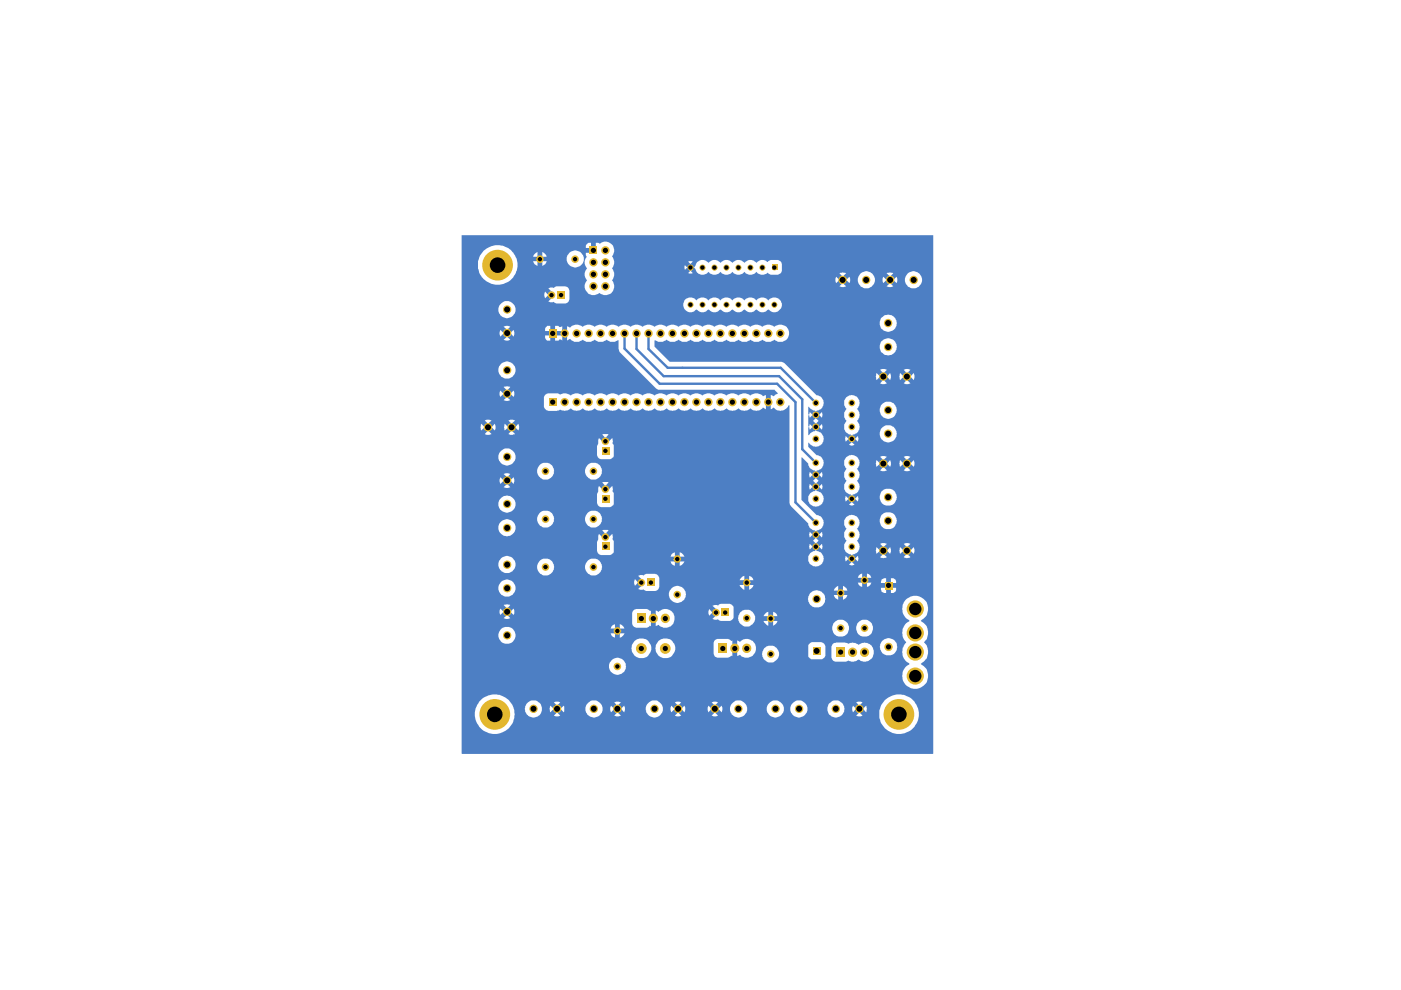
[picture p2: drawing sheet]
<svg xmlns="http://www.w3.org/2000/svg" width="297mm" height="210mm" viewBox="0 0 297 210" stroke-linecap="round" stroke-linejoin="round" font-family="sans-serif">
<g fill="#4d7fc4">
<path d="M126.3 53.2l-.1 .4h-.3l.4-.3z"/>
<path d="M97.9 49.9h100v109.9l-99.9 .1-.1-8.4h2.8v.3a4.2 4.2 0 0 0 4.9 3.8 4.2 4.2 0 0 0 3.4-5.3h2.3v.6l.5 .7a1.74 1.74 0 0 0 2.4 .1h3.2l.5 .2 .9-.2-.7-.7-.7 .7h-3.1l.4-.6 .2-.8h1.6l.2 .7 .8-.6a.71 .71 0 0 0 .8 .5l.2-.2 .2-.4 .8 .7 .1-.7h4.5a1.88 1.88 0 0 0 2 1.8l1-.4h3.1l.4 .2 1.1-.2-.8-.7-.7 .7h-3.1l.5-.6 .2-.8h1.6l.1 .7 .9-.6a.55 .55 0 0 0 .6 .5 .55 .55 0 0 0 .5-.6h.2l.6 .7 .2-.7h4.4l.1 .6a1.83 1.83 0 0 0 2.4 1.1l.5-.3h3.2l.4 .2 .9-.2h6.5l.9 .2 .4-.2-.6-.7-.7 .7h-6.5l-.6-.7-.7 .7h-3.2l.5-.6 .1-.8h1.7l.1 .7 .9-.6a.55 .55 0 0 0 .6 .5 .55 .55 0 0 0 .5-.6h.1l.7 .7 .2-.7h4.7l.2 .7 .6-.6h.2v.1a.57 .57 0 0 0 .7 .4 .57 .57 0 0 0 .4-.6h.2l.7 .7 .2-.7h1.6v.3a1.93 1.93 0 0 0 1.9 1.5 1.89 1.89 0 0 0 1.7-1.8h4.2v.3a1.83 1.83 0 0 0 1.9 1.5 1.83 1.83 0 0 0 1.7-1.8h1.4v.3a1.83 1.83 0 0 0 1.9 1.5 1.83 1.83 0 0 0 1.7-1.8h4.2v.3a1.82 1.82 0 0 0 2.9 1.1h3.2l1 .2 .4-.2-.3-.2h3.8a4.2 4.2 0 0 0 5.1 4 4.2 4.2 0 0 0 3-5.7 4.2 4.2 0 0 0-6.2-1.9 3.9 3.9 0 0 0-1.9 3.6h-3.8l-.4-.5-.7 .7h-3.1l.6-.8 .1-.6h1.6l.1 .7 .6-.6h.3l.2 .4 .5 .1 .2-.2 .2-.4h.2l.6 .7 .2-.7-.2-.7-.6 .7h-.2l-.1-.4-.2-.1h-.5l-.3 .2v.4h-.3l.1-.1-.7-.7-.1 .7h-1.6l-.4-1-.3-.4h3.1l.7 .7 .7-.7-.4-.1-1 .1h-3.2a1.72 1.72 0 0 0-1.9-.3 1.72 1.72 0 0 0-1 1.7h-4.2v-.3a1.83 1.83 0 0 0-1.9-1.5 1.83 1.83 0 0 0-1.7 1.8h-1.4v-.3a1.83 1.83 0 0 0-1.9-1.5 1.83 1.83 0 0 0-1.7 1.8h-4.2v-.3a1.83 1.83 0 0 0-1.9-1.5 1.83 1.83 0 0 0-1.7 1.8h-1.6l-.2-.7-.7 .7h-.2v-.4l-.3-.1h-.4l-.4 .2v.4h-.2l.1-.1-.7-.7-.2 .7h-4.7l-.2-.7-.7 .7h-.1v-.2a.57 .57 0 0 0-.7-.3 .57 .57 0 0 0-.4 .6h-.2l-.7-.8-.1 .7h-1.7l-.1-.8-.5-.6h3.2l.7 .7 .6-.7h6.5l.7 .7 .6-.7-.4-.1-.9 .1h-6.5l-.4-.1-.9 .1h-3.2l-.3-.1a1.77 1.77 0 0 0-2.7 1.5h-4.4l-.2-.7-.6 .7h-.2l-.2-.4-.5-.1-.4 .2v.4h-.2l-.7-.8-.1 .7h-1.6l-.2-.8-.5-.6h3.1l.7 .7 .8-.7a1.39 1.39 0 0 0-1.5 0h-3.1l-.5-.3a1.89 1.89 0 0 0-2.5 1.7h-4.5l-.1-.7-.7 .7a.76 .76 0 0 0-1-.4l-.3 .5h-.2l.1-.1-.7-.7-.2 .7h-1.6l-.3-1-.3-.4h3.1l.7 .7 .7-.7-.4-.1-1 .1h-3.2a1.79 1.79 0 0 0-1.9-.3 1.79 1.79 0 0 0-1 1.7l-2.4-.1a3.9 3.9 0 0 0-3.3-2.9 4.1 4.1 0 0 0-4.9 4.2h-2.8v-8.2h93.4v.3a2.76 2.76 0 0 0 4.4 1.9 2.76 2.76 0 0 0-.5-4.7l1.3-1.3a3.4 3.4 0 0 0-.2-2.8l-.4-.5 .2-.2a2.21 2.21 0 0 0 .6-2.5l-.1-.3a2.28 2.28 0 0 0-1.4-1.5l.1-.1a2.79 2.79 0 0 0 .8-4.4 2.79 2.79 0 0 0-4.4 .4 2.86 2.86 0 0 0 1.1 3.9v.2l-.4 .2a2.68 2.68 0 0 0-.3 4.2v.2l-.2 .1a2.71 2.71 0 0 0 .9 4.2v.3l-.9 .6a2.7 2.7 0 0 0-.6 1.8h-93.4v-2h31.2v.3a1.93 1.93 0 0 0 2 1.5 1.94 1.94 0 0 0 1.6-2.4l-.5-.7-.4-.3a1.82 1.82 0 0 0-2.7 1.6h-31.2v-3.8h36v.3a2.08 2.08 0 0 0 2.2 1.8 2.08 2.08 0 0 0 2-2.1h.8l.1 .3a2.09 2.09 0 0 0 2.6 1.7 2.09 2.09 0 0 0 1.4-2.8l-.1-.3h8.4v2.2l.3 .7 .5 .1h2.2l.7-.4 .3 .1v-1.4l.2 .3h.5l.3-.3v1.4l.7-.2a1.69 1.69 0 0 0 2.3 .3l.6-.5h1.6l.1 .2a1.89 1.89 0 0 0 1.4 1.6 1.83 1.83 0 0 0 2.1-1.2 1.83 1.83 0 0 0-.8-2.2h7.1v2.1l.6 .6h2.3l.7-.8v-1.8h1.3v2.2l.4 .7 .4 .2h2.2l.6-.2a2.75 2.75 0 0 0 2.2-.2 1.94 1.94 0 0 0 3.2-1.3v-.7l-.4-.7h1.6a1.79 1.79 0 0 0 1.5 1.7 1.87 1.87 0 0 0 2.2-1.5 1.87 1.87 0 0 0-1.7-2.1 1.87 1.87 0 0 0-2 1.9h-1.6l-.1-.3a2.34 2.34 0 0 0-2-.6l-.8 .4a2.29 2.29 0 0 0-2.3-.2l-.5-.3h-2l-.7 .4-.2 .6h-1.3l-.2-.7-.6-.4h-2.1a.9 .9 0 0 0-.7 1l-7.3-.1a1.83 1.83 0 0 0-2.6 1.7h-1.6v-.1a1.96 1.96 0 0 0-.3-2.6 1.96 1.96 0 0 0-2.6 .1l-.7-.3v1.4l-.4-.3-.5 .1-.1 .2v-1.4l-.3 .1-.6-.4h-2.3a.88 .88 0 0 0-.8 .9h-8.5l-.5-.7-.5-.2a2.16 2.16 0 0 0-2.9 2h-.8v-.3a2.13 2.13 0 0 0-1.7-1.8 2.11 2.11 0 0 0-2.5 2.1h-36v-2.8h7.8v.3a1.81 1.81 0 0 0 2.1 1.5 1.81 1.81 0 0 0 1.4-2.2h20.3v.2a1.06 1.06 0 0 0 .9 .7v-.9h1v.9l.4-.2 .6-.7h-23.2l-.1-.5h21.4l.1 .3 .5 .1 .2-.6-.2-.3h-.3l-.3 .5h-21.4l-.5-.5h21.8v-1h1v1l45-.1a1.78 1.78 0 0 0 1.8 1.8 1.78 1.78 0 0 0 1.8-1.8h1.5v.2a1.8 1.8 0 0 0 2.8 1.3 1.8 1.8 0 0 0 0-3 1.8 1.8 0 0 0-2.8 1.2v.3h-1.5a1.78 1.78 0 0 0-1.8-1.8 1.78 1.78 0 0 0-1.8 1.8h-44.1l-.5-.7a1.84 1.84 0 0 0-1.6-.1 1.06 1.06 0 0 0-.7 .9h-20.9l-.2-.2a1.82 1.82 0 0 0-2.7 1.6h-7.8v-3.6h8.9l.5 .1 .9-.1-.7-.7-.7 .7h-8.9v-1.4h8l.2 .7 .7-.7h.1l.1 .3 .3 .2h.5l.2-.5h.2l.7 .7 .2-.4h24.9v2.2l.5 .7 .4 .2h2.3l.6-.4 .2 .1v-1.5l.3 .4 .6-.1 .1-.3v1.5l.5-.3 .3 .2a1.96 1.96 0 0 0 2 .3 1.96 1.96 0 0 0 1.2-1.8h8l.6 .2 .6-.1 .6 .4h2l.6-.5v-.1h1.1a1.91 1.91 0 0 0 1.4 1.7h1.1l.6-.5 .4-.6h1.9l.1 .2 .9 .8v-1h1v1l.8-.6 .1-.4h-4.8l.1-.6h2.9l.2 .5a.46 .46 0 0 0 .5-.3 .46 .46 0 0 0 0-.5h-.5l-.2 .3h-2.9v-.5h2.8v-.9h1v.9h.9v-.1a1.06 1.06 0 0 0-.9-.8l-1.3 .1-.7 .8h-1.8l-.8-1a1.75 1.75 0 0 0-2.8 1v.5h-1.1l.1-2.4-.7-.7h-2l-.5 .4-.7-.1-.6 .1 1 1-.6 .3v.3l.2 .2h.4v.2l-1 .8h-8v-.6l-.3-.6-.1-.1h7.6l.2 .7 .6-.7-.6-.8-.2 .8-7.6-.1a1.93 1.93 0 0 0-2.9-.1l-.7-.2v1.4l-.4-.3h-.3l-.3 .3v-1.4h-.2l-.6-.4h-2.3l-.7 .4-.2 .5h-24.9l-.2-1-.7 .7h-.2l-.1-.3-.4-.3-.3 .1-.3 .5h-.1l-.7-.7-.2 .7h-8v-1.4h8.9l.7 .7 .7-.7-.7-.2-.7 .2h-8.9v-3.6h7.8a2.03 2.03 0 0 0 1.4 1.8h.8l.8-.4h33.1a1.83 1.83 0 0 0 2 1.7l.7-.2 .6-.6h26.2a1.91 1.91 0 0 0 1.4 1.8 1.88 1.88 0 0 0 1.9-.7 1.88 1.88 0 0 0 .2-1.9h2l.3 .6 .6 .4v-1h1v1l.6-.4 .4-.6h-4.9l-.4-.5h3.4l.2 .3 .4 .1 .2-.3v-.2l-.2-.3h-.3l-.3 .4h-3.4l-.3-.3-.6-.2h4.2v-1h1v1h1l-.3-.6h7.4l.1 .9 .6 .2h.4v-1.1h-8.6l-.6-.4h-1l-.7 .6-.2 .4-3.5-.1a2 2 0 0 0-2 1.9h-26.2l.1-.2a1.69 1.69 0 0 0-.7-2.3 1.82 1.82 0 0 0-2.7 1.6h-33.1l.4-.6 .2-.6h26l.4 .2 .8-.1 .5 .3h1.9l.7-.4 .2-.9h17l.1 .3 .9 .8v-1.1h1v1.1l.8-.6 .2-.5h-20v-.5h18.1l.3 .5 .4-.1 .1-.4h23.2a1.16 1.16 0 0 0 .9 1v-1h1v1l.5-.3h3.6v.2l.4 .3 .6-.1v1.1h.5l.4-.2 .2-.9h-1.4l.4-.3-.4-.7-.6 .2-.1 .4h-3.6l.4-.6h3.2v-1h1v1h1.1v-.4l-.2-.3-.4-.3h-1.9l-.6 .3-.1 .7-28.1-.1-.1-.3h-.5l-.2 .3h-18.1v-.5h18v-.9h1v.9h24.1l.1 .4h.5l.2-.2v-.3a.43 .43 0 0 0-.4-.3 .43 .43 0 0 0-.4 .4h-23.1l-.3-.5h23.3v-.9h1v.9h.9v-.2a1.06 1.06 0 0 0-.9-.7 1.77 1.77 0 0 0-1.8 .5l-.1 .4h-22.4l-.2-.2a1.96 1.96 0 0 0-1.7-.1l-.8 .8h-17v-.5l-.3-.5-.3-.2-2.2-.1-.5 .3-.8-.1-.4 .2 .9 .9-.5 .2-.1 .3 .1 .3 .5 .2-.9 .9h-26l-.1-.8-.3-.6h25.6l.1 .7 .7-.7-.7-.7-.1 .7h-25.6a1.82 1.82 0 0 0-2-.5 1.82 1.82 0 0 0-1.2 1.7h-7.8v-5h7.8v.3a2.17 2.17 0 0 0 1.4 1.5 1.75 1.75 0 0 0 2.1-1.3h4.7v.3a2.29 2.29 0 0 0 1.3 1.5 1.9 1.9 0 0 0 2.3-1.8h6.5v.3a2.29 2.29 0 0 0 1.4 1.5 1.85 1.85 0 0 0 2.2-2.3l-.4-.7h15a1.16 1.16 0 0 0 .9 1v-1h1v1l.4-.2 .6-.8h-17.9l-.7-.5h16.7a.43 .43 0 0 0 .4 .5 .43 .43 0 0 0 .4-.6h27.4v.6a1.62 1.62 0 0 0 2.6 .7h6l.5 .2 .7-.2-.6-.6-.6 .6h-6l.3-.2 .4-1.1h4.5l.1 .6 .6-.6h.3l.3 .5h.3l.2-.5h.3l.6 .6 .1-.6-.1-.3h4.7l.7 .3 .7-.3h3.6l.7 .3 .7-.3-.7-.7-.7 .7h-3.6l-.7-.7-.7 .7h-4.7v-.2l-.6 .5h-.3a.42 .42 0 0 0-.4-.4 .42 .42 0 0 0-.4 .4h-.3l-.6-.5-.1 .5h-4.5a1.6 1.6 0 0 0-1.5-1.6l-.2-.2-.3 .2a1.46 1.46 0 0 0-1.3 1.6h-27.4l-.2-.3-.5 .1-.1 .3-17-.1a1.79 1.79 0 0 0-2.2 1.8h-6.5l-.1-.2a1.78 1.78 0 0 0-1.9-1.6 1.78 1.78 0 0 0-1.6 1.8h-4.7l.1-.7-.2-.6-.9-.9h34.9v-.9h1v.9h1l-.7-.8a1.96 1.96 0 0 0-1.7 .1l-.5 .7h-34.1a1.8 1.8 0 0 0-2.4 1.7h-7.8v-4.7h28.7v1.8l.4 .7 .4 .2h2l.3-.2 .4-.5v-1.1h41.4l.2 .6 .6-.6h.3l.3 .4h.2l.3-.4h.3l.5 .6 .2-.6h4.6v.5a1.71 1.71 0 0 0 1.3 1.1l.3 .3 .2-.3 .8-.2 .4-.5h3.7l.1 .6 .8-.6 .3 .4 .4 .1h.3l.3-.5h.1l.7 .6 .2-.6h1.8l.1 .6 .8-.6h.2a.47 .47 0 0 0 .6 .5l.5-.3v-.2h.1l.7 .6 .2-.4-.2-1-.7 .8h-.1v-.4l-.3-.2h-.6l-.4 .6-.8-.8-.1 .8h-1.8l-.2-.8-.7 .8h-.1l-.3-.6h-.6l-.4 .6-.8-.8-.1 .8h-3.7l.3-.9-.2-.6h4.5l.7 .7 .7-.7h3.6l.7 .7 .7-.7-.5-.2-.9 .2h-3.6a1.39 1.39 0 0 0-1.4 0h-4.5l-.4-.7a1.66 1.66 0 0 0 0-2.5l.5-.8v-.9h4.3a1.82 1.82 0 0 0 1.9 1.8 1.82 1.82 0 0 0 1.8-1.9 1.82 1.82 0 0 0-1.9-1.7 1.82 1.82 0 0 0-1.8 1.8l-4.3-.1a1.72 1.72 0 0 0-1.6-1.1 1.72 1.72 0 0 0-1.6 1.1 2.1 2.1 0 0 0 .5 1.8l-.5 .8a2.1 2.1 0 0 0 .5 1.7l-.5 .8v.5h-4.6l-.2-.6-.5 .6h-.3l-.3-.4-.4 .1-.1 .3h-.3l-.6-.6-.2 .6h-41.4l-.1-1.3h42.4l.6 .6 .6-.6-.6-.6-.6 .6h-42.4l-.1-.2v-1h41.6l.2 .6 .6-.6h.3l.3 .4h.2l.3-.4h.3l.5 .6 .1-.2 .1-.4-.2-.6-.5 .6h-.3l-.3-.5-.4 .1-.1 .4h-.3l-.6-.6-.2 .6h-41.6l-.1-.2-.9 .8h-.2l.1-.3-.3-.2h-.4l-.2 .4 .1 .1h-.2l-.8-.8-.2 .4v.8l-.2 .6h-28.7v-3.1h7.8a1.82 1.82 0 0 0 1.5 1.8 1.82 1.82 0 0 0 2-1.3h18.5l.7 .8 .6-.8h-19.8l.1-.2a1.83 1.83 0 0 0-1.7-2.1 1.83 1.83 0 0 0-1.9 1.8h-7.8v-1.8h16v.2a2.29 2.29 0 0 0 1.3 1.5 1.79 1.79 0 0 0 2.2-1.7h6.6v.2a2.29 2.29 0 0 0 1.4 1.5 1.9 1.9 0 0 0 2.3-1.7 1.82 1.82 0 0 0-1.8-1.9 1.82 1.82 0 0 0-1.9 1.9h-6.5l-.1-.3a1.78 1.78 0 0 0-1.9-1.6 1.78 1.78 0 0 0-1.6 1.9h-16v-3.3h7.8v.4a1.84 1.84 0 0 0 2.8 1.2 1.84 1.84 0 0 0 0-3.1 1.84 1.84 0 0 0-2.8 1.3v.2h-7.8v-2h28.7v1.9l.4 .7 .4 .1h2l.6-.4 .1-.3v-2.2a.6 .6 0 0 1-.1-.9l-.2-.7-.9 .9h-.2l.1-.4-.3-.2-.4 .1-.2 .3 .1 .2h-.2l-.8-.9-.2 .5v.7l-.2 .6h-28.7v-1.5h8.9l.5 .2 .9-.2-.7-.7-.7 .7h-8.9v-1.4h8l.2 .7 .7-.7h.1v.2a.57 .57 0 0 0 .7 .4 .57 .57 0 0 0 .4-.6h.2l.7 .7 .1-.3h18.7l.7 .7 .6-.7h-20l.1-.6-.2-.5-.7 .7h-.2l-.3-.6a.6 .6 0 0 0-.8 .6h-.1l-.7-.7-.2 .7h-8v-1.4h8.9l.7 .7 .7-.7-.5-.2-.9 .2h-8.9v-.6h16a2.12 2.12 0 0 0 1.3 1.8 1.79 1.79 0 0 0 2.2-1.8h6.6v.3a2.29 2.29 0 0 0 1.4 1.5 1.9 1.9 0 0 0 2.3-1.8 1.82 1.82 0 0 0-1.8-1.8 1.82 1.82 0 0 0-1.9 1.8h-6.5l-.1-.2a1.78 1.78 0 0 0-1.9-1.6 1.78 1.78 0 0 0-1.6 1.8h-16v-3h7.8v.3a1.84 1.84 0 0 0 2.8 1.2 1.84 1.84 0 0 0 0-3 1.84 1.84 0 0 0-2.8 1.2v.3h-7.8v-2.2h28.7v1.8l.4 .7 .4 .2h2l.6-.5 .1-.2v-2.3a.6 .6 0 0 1-.1-.8l-.2-.7-.9 .8h-.2l.1-.3-.3-.3-.4 .1-.2 .4 .1 .1h-.2l-.8-.8-.2 .4v.8l-.2 .6h-28.7v-2.7h4.9l.4 .2 1-.2h3.6l.4 .2 19.5-.1 .7 .8 .6-.8h-20.2l.4-.1-.7-.7-.7 .7h-3.6l-.7-.7-.7 .7h-4.9v-1.4h4l.1 .7 .9-.7a.59 .59 0 0 0 .6 .6 .59 .59 0 0 0 .6-.6l.8 .7 .2-.7h1.7l.2 .7 .8-.7a.7 .7 0 0 0 .5 .6 .7 .7 0 0 0 .8-.4v-.2h.1l.7 .7 .2-.5-.2-1-.7 .8h-.1v-.3a.66 .66 0 0 0-.8-.3 .66 .66 0 0 0-.4 .6l-.9-.8-.2 .8h-1.7l-.2-.8-.7 .8h-.1a.64 .64 0 0 0-.7-.6 .64 .64 0 0 0-.6 .6l-.8-.8-.1 .8h-4v-1.4h4.9l.7 .6 .7-.6h3.6l.7 .6 .7-.6a1.39 1.39 0 0 0-1.4 0h-3.6l-.5-.2-.9 .2h-4.9v-4.4h8.9l.9 .2 .5-.2-.6-.5h7.7v2a1.21 1.21 0 0 0 .9 .8h1.9l.7-.2a2.36 2.36 0 0 0 2.3-.3 2.09 2.09 0 0 0 2.5 0 2.09 2.09 0 0 0 2.6 0 2.09 2.09 0 0 0 2.5 0 2.09 2.09 0 0 0 2.5 0 2.09 2.09 0 0 0 2.6 0 2.09 2.09 0 0 0 2.5 0 2.09 2.09 0 0 0 2.6 0 2.09 2.09 0 0 0 2.5 0 2.09 2.09 0 0 0 2.5 0 2.09 2.09 0 0 0 2.6 0 2.09 2.09 0 0 0 2.5 0 2.09 2.09 0 0 0 2.6 0 2.09 2.09 0 0 0 2.5 0 2.09 2.09 0 0 0 2.5 0 2.09 2.09 0 0 0 2.6 0 1.67 1.67 0 0 0 2.5-.2l.7 .4v-1.5l.1 .1a.48 .48 0 0 0 .5 .4 .48 .48 0 0 0 .4-.5v1.5l.7-.4a1.91 1.91 0 0 0 3.1-.5h.2v20.8l.2 .6 3.8 3.7v.3a1.71 1.71 0 0 0 1.3 1.1l.3 .3 .2-.3a1.62 1.62 0 0 0 1.4-1.6 1.62 1.62 0 0 0-1.5-1.6l-3.2-3.2v-.3h1.5v.6a1.62 1.62 0 0 0 2.6 .7h6l.5 .2 .7-.2-.6-.6-.6 .6h-6l.3-.2 .4-1.1h4.5l.1 .6 .6-.6h.3l.3 .5h.3l.2-.5h.3l.6 .6 .1-.6-.1-.3h4.6v.3a1.79 1.79 0 0 0 1.8 1.5 1.79 1.79 0 0 0 1.8-1.5 1.9 1.9 0 0 0-1.4-2.1 1.79 1.79 0 0 0-2.2 1.8h-4.6v-.2l-.6 .5h-.3l-.2-.4h-.3l-.3 .4h-.3l-.6-.5-.1 .5h-4.5l-.1-.2a1.46 1.46 0 0 0-1.4-1.4l-.2-.2-.3 .2a1.46 1.46 0 0 0-1.3 1.6h-1.5v-2.5h1.6l.2 .6 .6-.6h.3a.46 .46 0 0 0 .5 .4l.3-.4h.3l.5 .6 .2-.6h4.6a1.46 1.46 0 0 0 1.3 1.6l.3 .3 .2-.3a1.68 1.68 0 0 0 1.4-1.2 1.68 1.68 0 0 0-.5-1.7 1.77 1.77 0 0 0 .2-2.2h4.7l.4 .2 1-.2h3.6a1.39 1.39 0 0 0 1.4 0l-.7-.7-.7 .7h-3.6l-.7-.7-.7 .7h-4.7l-.2-.3 .5-.8v-.3h3.5l.1 .7 .9-.7a.59 .59 0 0 0 .6 .6 .59 .59 0 0 0 .6-.6l.8 .7 .2-.7h1.8l.1 .7 .8-.7a.7 .7 0 0 0 .5 .6 .7 .7 0 0 0 .8-.3v-.3h.1l.7 .7 .2-.4-.2-1.1-.7 .8h-.1v-.3a.66 .66 0 0 0-.7-.3 .66 .66 0 0 0-.5 .6l-.9-.8-.1 .8h-1.8l-.2-.8-.7 .8h-.1a.64 .64 0 0 0-.7-.6 .64 .64 0 0 0-.6 .6l-.8-.8-.1 .8h-3.5v-.7l-.6-.7h5l.7 .6 .7-.6h3.6l.7 .6 .7-.6a1.39 1.39 0 0 0-1.4 0h-3.6l-.5-.2-.9 .2h-5a1.69 1.69 0 0 0-2.6 .7 2.1 2.1 0 0 0 .5 1.8l-.5 .8a2.1 2.1 0 0 0 .5 1.7l-.5 .8v.5h-4.6l-.2-.6-.5 .6h-.3l-.3-.4-.4 .1-.1 .3h-.3l-.6-.6-.2 .6h-1.6v-1.3h2.5l.6 .6 .6-.6-.6-.6-.6 .6h-2.5v-1.2h1.6l.2 .6 .6-.6h.3l.3 .4h.2l.3-.4h.3l.5 .6 .1-.2 .1-.4-.2-.6-.5 .6h-.3l-.3-.5-.4 .1-.1 .4h-.3l-.6-.6-.2 .6h-1.6v-3.7l.1-.1 1.4 1.4a1.45 1.45 0 0 0 1.3 1.4l.3 .3 .2-.3a1.62 1.62 0 0 0 1.4-1.6 1.62 1.62 0 0 0-1.5-1.6l-1.7-1.8v-.9a1.64 1.64 0 0 0 2.6 .5h6l.7 .2 .5-.2-.6-.6-.6 .6h-6l.3-.2 .4-1.1h4.5l.1 .6 .6-.6h.3l.3 .5h.3l.2-.5h.3l.6 .6 .1-.6-.1-.5-.6 .5h-.3l-.2-.4h-.3l-.3 .4h-.3l-.6-.5-.1 .5h-4.5l-.1-.2a1.46 1.46 0 0 0-1.4-1.4l-.2-.2-1.2 .7-.4 .4v-.1v-1.6l.2 .1 .1 .4 .6-.6h.3a.46 .46 0 0 0 .5 .4l.3-.4h.3l.5 .6 .2-.6h4.6a1.46 1.46 0 0 0 1.3 1.6l.3 .3 .8-.5h5.1v.3a1.85 1.85 0 0 0 3 1.2 1.89 1.89 0 0 0-.8-3.2 1.84 1.84 0 0 0-2.2 1.7h-5.1h.2a1.68 1.68 0 0 0 .1-2.7 1.92 1.92 0 0 0 .2-2.2h4.6l.4 1.1a1.82 1.82 0 0 0 3-.2 1.82 1.82 0 0 0-1.2-2.7 1.84 1.84 0 0 0-2.2 1.8h-4.6l-.2-.3a1.69 1.69 0 0 0-.2-2.7 1.69 1.69 0 0 0-2.5 .9 2.1 2.1 0 0 0 .5 1.8l-.5 .8a2.1 2.1 0 0 0 .5 1.7l-.5 .8v.5h-4.6l-.2-.6-.5 .6h-.3l-.3-.4-.4 .1-.1 .3h-.3l-.6-.6-.1 .4-.2 .1v-1.2h1l.6 .6 .6-.6-.6-.6-.6 .6h-1v-1.1h.2l.1 .5 .6-.6h.3l.3 .4h.2l.3-.4h.3l.5 .6 .2-.6-.2-.6-.5 .6h-.3l-.3-.5-.4 .1-.1 .4h-.3l-.6-.6-.1 .4-.2 .1v-1.7a1.84 1.84 0 0 0 1.3 .8l.3 .3 .2-.3a1.62 1.62 0 0 0 1.4-1.6 1.62 1.62 0 0 0-1.5-1.6l-2.5-2.5h16a1.39 1.39 0 0 0 1.4 0h3.6l.4 .1 1-.1-.7-.8-.7 .8h-3.6l-.7-.8-.7 .8h-16l-1.4-1.5h16.5l.1 .8 .9-.8a.59 .59 0 0 0 .6 .7 .59 .59 0 0 0 .6-.7h.1l.7 .8 .2-.8h1.8l.1 .8 .9-.8a.66 .66 0 0 0 .5 .6 .66 .66 0 0 0 .7-.2v-.4h.1l.7 .8 .2-1-.2-.5-.7 .7h-.1v-.3l-.2-.1a.69 .69 0 0 0-1.1 .4l-.8-.7-.1 .7h-1.8l-.2-.7-.7 .7h-.1v-.1a.67 .67 0 0 0-.7-.4 .67 .67 0 0 0-.6 .5l-.8-.7-.1 .7h-16.5l-1.5-1.4h18.9l.7 .8 .7-.8h3.6l.7 .8 .7-.8a1.39 1.39 0 0 0-1.4 0h-3.6l-.5-.2-.9 .2h-18.9l-1.5-1.5-.5-.2h-23.7l-3.1-3.1h47.6a1.82 1.82 0 0 0 1.9 1.8 1.82 1.82 0 0 0 1.8-1.9 1.82 1.82 0 0 0-1.9-1.8 1.82 1.82 0 0 0-1.8 1.9l-47.7-.1 .1-1.4 .6 .4h1l.9-.4a1.91 1.91 0 0 0 1.9 .2l.6-.2a1.91 1.91 0 0 0 2 .2l.6-.2a1.91 1.91 0 0 0 1.9 .2l.6-.2a1.91 1.91 0 0 0 2 .2l.6-.2a1.91 1.91 0 0 0 1.9 .2l.6-.2a1.91 1.91 0 0 0 1.9 .2l.6-.2a1.91 1.91 0 0 0 2 .2l.6-.2a1.91 1.91 0 0 0 1.9 .2l.6-.2a1.91 1.91 0 0 0 2 .2l.6-.2a1.91 1.91 0 0 0 1.9 .2 1.83 1.83 0 0 0 .8-2.7 1.83 1.83 0 0 0-2.7-.3l-.4-.2a2.22 2.22 0 0 0-2.4 .2 2.09 2.09 0 0 0-2.5 0 2.09 2.09 0 0 0-2.5 0 2.09 2.09 0 0 0-2.6 0 2.09 2.09 0 0 0-2.5 0 2.09 2.09 0 0 0-2.6 0 2.09 2.09 0 0 0-2.5 0 2.09 2.09 0 0 0-2.5 0 2.09 2.09 0 0 0-2.6 0 2.09 2.09 0 0 0-2.5 0 2.09 2.09 0 0 0-2.6 0 2.09 2.09 0 0 0-2.5 0 2.09 2.09 0 0 0-2.5 0 2.09 2.09 0 0 0-2.6 0 2.09 2.09 0 0 0-2.5 0 2.09 2.09 0 0 0-2.6 0 1.81 1.81 0 0 0-2.5 .1l-.7-.2v1.4v-.2a.52 .52 0 0 0-.8-.1 .52 .52 0 0 0 .1 .8h.5l.2-.4v1.5l.7-.3a1.86 1.86 0 0 0 2.1 .4l.6-.2a1.91 1.91 0 0 0 2 .2l.6-.2a1.91 1.91 0 0 0 1.9 .2l.6-.2a1.91 1.91 0 0 0 1.9 .2l.5-.2v1.9l.2 .6 7.9 7.9 .3 .1h24.8l.6 .8-.8 .6-.7-.3v1.5l-.2-.4a.49 .49 0 0 0-.8 .4v-1.5l-.5 .3-.3-.2a2.2 2.2 0 0 0-2.6 0 2.09 2.09 0 0 0-2.5 0 2.09 2.09 0 0 0-2.6 0 2.09 2.09 0 0 0-2.5 0 2.09 2.09 0 0 0-2.6 0 2.09 2.09 0 0 0-2.5 0 2.09 2.09 0 0 0-2.5 0 2.09 2.09 0 0 0-2.6 0 2.09 2.09 0 0 0-2.5 0 2.09 2.09 0 0 0-2.6 0 2.09 2.09 0 0 0-2.5 0 2.09 2.09 0 0 0-2.5 0 2.09 2.09 0 0 0-2.6 0 2.09 2.09 0 0 0-2.5 0 2.09 2.09 0 0 0-2.6 0 2.09 2.09 0 0 0-2.5 0 1.93 1.93 0 0 0-2.2-.1l-.4-.3-2.3 .1a.88 .88 0 0 0-.7 .8h-7.7l-.1-.1-.7 .6h-8.9v-1.3h8l.2 .7 .7-.7h.1l.1 .3 .3 .2h.5l.2-.5h.2l.7 .7 .2-.5-.2-.9-.7 .7h-.2l-.1-.4-.4-.2-.3 .1-.3 .5h-.1l-.7-.7-.2 .7h-8v-1.5h8.9l.7 .8 .7-.8-.7-.1-.7 .1h-8.9v-3.5h7.8v.2a1.81 1.81 0 0 0 2.4 1.5 1.81 1.81 0 0 0 .9-2.7 1.81 1.81 0 0 0-2.8-.3l-.4 .4-.1 .9h-7.8v-6.4h8.9l.5 .1 .9-.1-.7-.7-.7 .7h-8.9v-1.5h8l.2 .8 .7-.7h.1l.4 .5a.6 .6 0 0 0 .7-.6h.2l.7 .8 .1-.3h6.6v.5l.4 .6h.7v-1.1h-7.7l.1-.4h7.6l.2 .4h.8v1.1h.7l.2-.2 .6 .2v-1.1h-1.9l.4-.2v-.5l-.4-.2-.4 .1-.2 .4h-7.6l-.1-.5h7.7v-1.1h1v1.1h1.5v-1l-.6 .1-.2-.2h-2.4l-.4 .6v.5h-6.6l-.1-.3-.7 .7h-.2v-.2a.57 .57 0 0 0-.6-.3 .57 .57 0 0 0-.5 .6h-.1l-.7-.8-.2 .7h-8v-1.3h8.9l.7 .6 .7-.6-.5-.2-.9 .2h-8.9v-.8h88.6a1.82 1.82 0 0 0 2.4 1.7 1.82 1.82 0 0 0 1-2.7 1.82 1.82 0 0 0-3-.2l-.4 1.2h-88.6v-2.9h7.8a1.82 1.82 0 0 0 2.3 1.8 1.82 1.82 0 0 0 1-2.8h35.9v.3a1.57 1.57 0 0 0 1.1 1.3 1.57 1.57 0 0 0 1.7-.6v.1a1.61 1.61 0 0 0 2.5-.1l.1 .1a1.61 1.61 0 0 0 2.4-.1l.1 .1a1.61 1.61 0 0 0 2.5-.1l.1 .1a1.61 1.61 0 0 0 2.4-.1l.1 .1a1.61 1.61 0 0 0 2.5-.1v.1a1.61 1.61 0 0 0 2.5-.1l.8 .5 .7 .1a1.63 1.63 0 0 0 1.4-1.9 1.64 1.64 0 0 0-1.2-1.2 1.64 1.64 0 0 0-1.7 .6 1.62 1.62 0 0 0-2.5 0 1.62 1.62 0 0 0-2.6 0 1.62 1.62 0 0 0-2.5 0 1.62 1.62 0 0 0-2.6 0 1.62 1.62 0 0 0-2.5 0 1.62 1.62 0 0 0-2.5 0 1.55 1.55 0 0 0-1.8-.6 1.55 1.55 0 0 0-1 1.5h-35.9l-1-.7h8.2l.5 .2 .7-.1 .5 .3h2l.7-.4 .1-.4v-1.9l-.1-.5-.7-.4h-2l-.5 .3h-.7l-.5 .1 1 1-.5 .1-.2 .4 .2 .2 .5 .2-1 .9-8.3-.1a1.91 1.91 0 0 0-2.2 1.8h-7.8v-3h17.5l.2 .6 .6-.6-.6-.8-.2 .8h-17.5v-1.9h26.1a1.86 1.86 0 0 0 1 1.7 1.86 1.86 0 0 0 2-.3 1.96 1.96 0 0 0 2.1 .3 1.96 1.96 0 0 0 1.1-1.7h47.8l.9 .2 .5-.2-.8-.7-.6 .7h-47.8l-.4-1.3h47.3l.2 .6 .7-.6h.1l.1 .3 .3 .2h.5l.2-.5h.2l.7 .6 .2-.6h1.6a1.82 1.82 0 0 0 1 1.6 1.82 1.82 0 0 0 1.9-.2l3.2-.1 .9 .2 .5-.2-.7-.7-.7 .7h-3.2a1.61 1.61 0 0 0 .7-1.3h1.6l.2 .6 .7-.6h.1l.1 .3 .3 .2h.5l.2-.5h.2l.7 .6 .1-.6h1.7v.2a1.82 1.82 0 0 0 2.7 1.3 1.82 1.82 0 0 0 0-3.1 1.82 1.82 0 0 0-2.7 1.3v.3h-1.7l-.1-.7-.9 .7-.1-.5-.5-.1-.3 .1-.2 .5h-.1l-.7-.7-.2 .7h-1.6a1.93 1.93 0 0 0-.7-1.5h3.2l.7 .8 .7-.8-.7-.2-.7 .2h-3.3a1.78 1.78 0 0 0-1.9-.2 1.78 1.78 0 0 0-.9 1.7h-1.6l-.2-.7-.7 .7h-.2v-.4l-.5-.2h-.3l-.3 .3v.3h-.1l-.7-.7-.2 .7h-47.3l.4-1v-.5h16.7l-.5-.5-.5 .5h-15.7l-.4-.9 .1-.3h15.2l.1 .5 .5-.5h.3l.3 .4h.3l.2-.4a.87 .87 0 0 1 .9 .9 1.64 1.64 0 0 0 2.6 .1 1.61 1.61 0 0 0 2.5 0 1.61 1.61 0 0 0 2.6 0 1.61 1.61 0 0 0 2.5 0 1.61 1.61 0 0 0 2.5 0 1.59 1.59 0 0 0 2.4 .1l.6 .5h1.5l.6-.4h12.5l.6 .8 .8-.8-.8-.2-.6 .2h-12.5l.3-.5v-1.4l-.4-.6-.4-.3h-1.6l-.8 .4-.2-.2a2.01 2.01 0 0 0-2 .4 1.67 1.67 0 0 0-2.6 0 1.67 1.67 0 0 0-2.5 0 1.67 1.67 0 0 0-2.6 0 1.67 1.67 0 0 0-2.5 0 1.58 1.58 0 0 0-1.6-.5 1.58 1.58 0 0 0-1.2 1.2l-.2 .3h-.4l-.2-.4-.5 .1-.1 .3h-.3l-.5-.5-.1 .5h-15.2l.3-.8v-.4h15.7l.5 .5 .5-.5h-16.7l-.4-1.1a1.92 1.92 0 0 0 0-2.4 1.92 1.92 0 0 0-2.5-.4l-1-.1v1.5a.5 .5 0 0 0-.5-.4 .5 .5 0 0 0-.5 .5 .5 .5 0 0 0 .5 .5h-1.6v.5l.2 .3a2.03 2.03 0 0 0 .1 2.6 1.82 1.82 0 0 0 0 2.5l-.4 .4-.1 .8h-26.1v-4.5h3.4a3.9 3.9 0 0 0 1.9 3.5 4.2 4.2 0 0 0 4.7 0 4.2 4.2 0 0 0 1.7-4.3h3.4l.4 .6 .6 .4v-1h1v1l.6-.4 .3-.6h-6.3v-.5h4.4l.3 .4 .4-.1 .2-.3h5.2v.3a1.82 1.82 0 0 0 2.5 1.5 1.82 1.82 0 0 0 .9-2.7 1.82 1.82 0 0 0-2.9-.3 1.49 1.49 0 0 0-.5 1.2h-5.2l-.3-.4h-.3l-.3 .4h-4.4l-.3-.5h4.7v-1h1v1h.9l-.2-.4-.7-.6-1.2 .1-.6 .5-.2 .4h-3.7l-.5-.9-1.1-.9h17.6v-1.1a.9 .9 0 0 0-1.1 1.1l-16.7-.1a4.2 4.2 0 0 0-5.9 2.1l-.3 .8v.8h-3.4z"/>
</g>
<path d="M132.4 70.7v3.2l7.5 7.5h24.9l3.9 3.9v21.2l4.3 4.3M135 70.7v3.3l5.7 5.8h24.5l4.9 4.9v10.5l2.9 2.9M137.5 70.7v3.3l4.1 4h23.9l7.5 7.4" fill="none" stroke="#4d7fc4" stroke-width=".51"/>
<path d="M190.8 150.4l1.1 1.1" fill="none" stroke="#4d7fc4" stroke-width=".25"/>
<g fill="#e3b72e">
<path d="M172.3 137.2h1.7v1.7h-1.7z"/>
<path d="M187.5 123.4h1.7v1.6h-1.7z"/>
<path d="M152.3 136.5h1.9v1.9h-1.9z"/>
<circle cx="188.3" cy="91.9" r=".89"/>
<circle cx="188.3" cy="105.4" r=".89"/>
<circle cx="187.3" cy="98.3" r=".89"/>
<circle cx="192.3" cy="98.3" r=".89"/>
<circle cx="173" cy="110.8" r=".72"/>
<circle cx="173" cy="113.4" r=".72"/>
<circle cx="180.6" cy="118.4" r=".72"/>
<circle cx="180.6" cy="115.9" r=".72"/>
<circle cx="180.6" cy="113.4" r=".72"/>
<circle cx="173" cy="115.9" r=".72"/>
<circle cx="173" cy="118.4" r=".72"/>
<circle cx="173.1" cy="127" r=".89"/>
<circle cx="158.3" cy="131.1" r=".8"/>
<circle cx="158.3" cy="123.5" r=".8"/>
<circle cx="163.4" cy="131.1" r=".8"/>
<circle cx="187.3" cy="116.8" r=".89"/>
<circle cx="192.3" cy="116.8" r=".89"/>
<circle cx="188.4" cy="137.2" r=".89"/>
<circle cx="183.3" cy="133.2" r=".8"/>
<circle cx="183.3" cy="123" r=".8"/>
<circle cx="178.2" cy="133.2" r=".8"/>
<circle cx="178.2" cy="125.7" r=".8"/>
<circle cx="188.3" cy="87" r=".89"/>
<circle cx="180.6" cy="90.5" r=".72"/>
<circle cx="180.6" cy="88" r=".72"/>
<circle cx="180.6" cy="85.4" r=".72"/>
<circle cx="180.6" cy="110.8" r=".72"/>
<circle cx="188.3" cy="110.4" r=".89"/>
<circle cx="180.6" cy="105.7" r=".72"/>
<circle cx="180.6" cy="103.2" r=".72"/>
<circle cx="173" cy="98.1" r=".72"/>
<circle cx="173" cy="100.7" r=".72"/>
<circle cx="173" cy="103.2" r=".72"/>
<circle cx="173" cy="105.7" r=".72"/>
<circle cx="180.6" cy="100.7" r=".72"/>
<circle cx="180.6" cy="98.1" r=".72"/>
<circle cx="130.9" cy="150.3" r=".89"/>
<circle cx="136" cy="137.5" r="1.14"/>
<circle cx="130.9" cy="141.3" r=".8"/>
<circle cx="130.9" cy="133.8" r=".8"/>
<circle cx="138.8" cy="150.3" r=".89"/>
<circle cx="143.8" cy="150.3" r=".89"/>
<circle cx="125.9" cy="150.3" r=".89"/>
<circle cx="107.5" cy="124.7" r=".89"/>
<circle cx="107.5" cy="129.7" r=".89"/>
<circle cx="107.5" cy="134.7" r=".89"/>
<circle cx="113.1" cy="150.3" r=".89"/>
<circle cx="118.1" cy="150.3" r=".89"/>
<circle cx="107.5" cy="106.8" r=".89"/>
<circle cx="107.5" cy="111.9" r=".89"/>
<circle cx="107.5" cy="119.7" r=".89"/>
<circle cx="115.7" cy="120.2" r=".8"/>
<circle cx="115.7" cy="110.1" r=".8"/>
</g>
<path d="M155.8 137.4v.1M158.3 137.4v.1" fill="none" stroke="#e3b72e" stroke-width="1.9"/>
<g fill="#e3b72e">
<path d="M153 129h1.6v1.6h-1.6z"/>
<path d="M135 130.1h1.9v2h-1.9z"/>
<circle cx="143.6" cy="118.5" r=".8"/>
<circle cx="151.8" cy="129.9" r=".8"/>
<circle cx="143.6" cy="126.1" r=".8"/>
<circle cx="141.1" cy="137.5" r="1.14"/>
</g>
<path d="M138.5 131.1h.1M141.1 131.1h.1" fill="none" stroke="#e3b72e" stroke-width="1.9"/>
<g fill="#e3b72e">
<path d="M137.2 122.7h1.6v1.6h-1.6z"/>
<path d="M127.6 104.9h1.6v1.6h-1.6z"/>
<path d="M127.6 115.1h1.6v1.6h-1.6z"/>
<path d="M125 52.2h1.7v1.7h-1.7z"/>
<path d="M177.3 137.2h1.9v2.1h-1.9z"/>
<circle cx="136" cy="123.5" r=".8"/>
<circle cx="128.4" cy="103.7" r=".8"/>
<circle cx="125.8" cy="99.9" r=".8"/>
<circle cx="115.7" cy="99.9" r=".8"/>
<circle cx="125.8" cy="120.2" r=".8"/>
<circle cx="128.4" cy="113.9" r=".8"/>
<circle cx="125.8" cy="110.1" r=".8"/>
<circle cx="156.5" cy="56.7" r=".64"/>
<circle cx="154" cy="56.7" r=".64"/>
<circle cx="151.5" cy="56.7" r=".64"/>
<circle cx="148.9" cy="56.7" r=".64"/>
<circle cx="146.4" cy="56.7" r=".64"/>
<circle cx="145.1" cy="70.7" r=".89"/>
<circle cx="142.6" cy="70.7" r=".89"/>
<circle cx="140" cy="70.7" r=".89"/>
<circle cx="137.5" cy="70.7" r=".89"/>
<circle cx="135" cy="70.7" r=".89"/>
<circle cx="132.4" cy="70.7" r=".89"/>
<circle cx="129.9" cy="70.7" r=".89"/>
<circle cx="127.3" cy="70.7" r=".89"/>
<circle cx="135" cy="85.3" r=".89"/>
<circle cx="137.5" cy="85.3" r=".89"/>
<circle cx="140" cy="85.3" r=".89"/>
<circle cx="142.6" cy="85.3" r=".89"/>
<circle cx="145.1" cy="85.3" r=".89"/>
<circle cx="121.9" cy="54.9" r=".8"/>
<circle cx="128.4" cy="53.1" r=".89"/>
<circle cx="125.8" cy="55.6" r=".89"/>
<circle cx="128.4" cy="55.6" r=".89"/>
<circle cx="125.8" cy="58.2" r=".89"/>
<circle cx="128.4" cy="58.2" r=".89"/>
<circle cx="125.8" cy="60.7" r=".89"/>
<circle cx="128.4" cy="60.7" r=".89"/>
<circle cx="173" cy="85.4" r=".72"/>
<circle cx="173" cy="88" r=".72"/>
<circle cx="173" cy="90.5" r=".72"/>
<circle cx="173" cy="93" r=".72"/>
<circle cx="180.6" cy="93" r=".72"/>
<circle cx="163.4" cy="138.7" r=".8"/>
<circle cx="177.2" cy="150.3" r=".89"/>
<circle cx="169.4" cy="150.3" r=".89"/>
<circle cx="151.6" cy="150.3" r=".89"/>
<circle cx="156.5" cy="150.3" r=".89"/>
<circle cx="104.9" cy="151.5" r="3.3"/>
<circle cx="164.4" cy="150.3" r=".89"/>
<circle cx="182.2" cy="150.3" r=".89"/>
</g>
<path d="M180.8 138.3h.1M183.3 138.3h.1" fill="none" stroke="#e3b72e" stroke-width="1.9"/>
<g fill="#e3b72e">
<path d="M163.7 56.1h1.1v1.1h-1.1z"/>
<path d="M127.6 94.7h1.6v1.7h-1.6z"/>
<path d="M118.1 61.7h1.6v1.6h-1.6z"/>
<path d="M116.3 69.8h1.7v1.7h-1.7z"/>
<path d="M116.3 84.4h1.7v1.7h-1.7z"/>
<circle cx="190.6" cy="151.5" r="3.3"/>
<circle cx="194.1" cy="143.3" r="1.82"/>
<circle cx="194.1" cy="138.3" r="1.82"/>
<circle cx="194.1" cy="134.2" r="1.82"/>
<circle cx="194.1" cy="129.1" r="1.82"/>
<circle cx="193.7" cy="59.4" r=".89"/>
<circle cx="188.7" cy="59.4" r=".89"/>
<circle cx="183.6" cy="59.4" r=".89"/>
<circle cx="188.3" cy="73.6" r=".89"/>
<circle cx="188.3" cy="68.5" r=".89"/>
<circle cx="187.3" cy="79.8" r=".89"/>
<circle cx="192.3" cy="79.8" r=".89"/>
<circle cx="178.6" cy="59.4" r=".89"/>
<circle cx="161.6" cy="56.7" r=".64"/>
<circle cx="159.1" cy="56.7" r=".64"/>
<circle cx="154" cy="64.6" r=".64"/>
<circle cx="156.5" cy="64.6" r=".64"/>
<circle cx="159.1" cy="64.6" r=".64"/>
<circle cx="161.6" cy="64.6" r=".64"/>
<circle cx="164.2" cy="64.6" r=".64"/>
<circle cx="165.4" cy="70.7" r=".89"/>
<circle cx="162.9" cy="70.7" r=".89"/>
<circle cx="160.4" cy="70.7" r=".89"/>
<circle cx="157.8" cy="70.7" r=".89"/>
<circle cx="165.4" cy="85.3" r=".89"/>
<circle cx="160.4" cy="85.3" r=".89"/>
<circle cx="162.9" cy="85.3" r=".89"/>
<circle cx="152.7" cy="85.3" r=".89"/>
<circle cx="155.3" cy="85.3" r=".89"/>
<circle cx="157.8" cy="85.3" r=".89"/>
<circle cx="146.4" cy="64.6" r=".64"/>
<circle cx="148.9" cy="64.6" r=".64"/>
<circle cx="151.5" cy="64.6" r=".64"/>
<circle cx="150.2" cy="70.7" r=".89"/>
<circle cx="147.7" cy="70.7" r=".89"/>
<circle cx="155.3" cy="70.7" r=".89"/>
<circle cx="152.7" cy="70.7" r=".89"/>
<circle cx="147.7" cy="85.3" r=".89"/>
<circle cx="150.2" cy="85.3" r=".89"/>
<circle cx="128.4" cy="93.6" r=".8"/>
<circle cx="129.9" cy="85.3" r=".89"/>
<circle cx="132.4" cy="85.3" r=".89"/>
<circle cx="114.5" cy="54.9" r=".8"/>
<circle cx="105.5" cy="56.2" r="3.3"/>
<circle cx="116.9" cy="62.6" r=".8"/>
<circle cx="107.5" cy="78.5" r=".89"/>
<circle cx="107.5" cy="65.6" r=".89"/>
<circle cx="107.5" cy="70.6" r=".89"/>
<circle cx="122.3" cy="70.7" r=".89"/>
<circle cx="124.8" cy="70.7" r=".89"/>
<circle cx="119.7" cy="70.7" r=".89"/>
<circle cx="107.5" cy="96.9" r=".89"/>
<circle cx="107.5" cy="101.9" r=".89"/>
<circle cx="107.5" cy="83.5" r=".89"/>
<circle cx="108.5" cy="90.6" r=".89"/>
<circle cx="103.5" cy="90.6" r=".89"/>
<circle cx="119.7" cy="85.3" r=".89"/>
<circle cx="122.3" cy="85.3" r=".89"/>
<circle cx="124.8" cy="85.3" r=".89"/>
<circle cx="127.3" cy="85.3" r=".89"/>
</g>
<g fill="none" stroke="#e3b72e" stroke-width=".21">
<circle cx="105.5" cy="56.3" r="1.65"/>
<circle cx="114.5" cy="55" r=".47"/>
<circle cx="122" cy="55" r=".47"/>
<circle cx="125.9" cy="53.1" r=".55"/>
<circle cx="125.9" cy="55.7" r=".55"/>
<circle cx="125.9" cy="58.2" r=".55"/>
<circle cx="128.4" cy="53.1" r=".55"/>
<circle cx="128.4" cy="58.2" r=".55"/>
<circle cx="128.4" cy="55.7" r=".55"/>
<circle cx="146.4" cy="56.8" r=".47"/>
<circle cx="149" cy="56.8" r=".47"/>
<circle cx="151.5" cy="56.8" r=".47"/>
<circle cx="154.1" cy="56.8" r=".47"/>
<circle cx="156.6" cy="56.8" r=".47"/>
<circle cx="159.1" cy="56.8" r=".47"/>
<circle cx="161.7" cy="56.8" r=".47"/>
<circle cx="164.2" cy="56.8" r=".47"/>
<circle cx="178.7" cy="59.4" r=".64"/>
<circle cx="183.7" cy="59.4" r=".64"/>
<circle cx="188.8" cy="59.4" r=".64"/>
<circle cx="193.8" cy="59.4" r=".64"/>
<circle cx="107.6" cy="70.7" r=".64"/>
<circle cx="107.6" cy="78.5" r=".64"/>
<circle cx="107.6" cy="65.7" r=".64"/>
<circle cx="117" cy="62.6" r=".47"/>
<circle cx="117.2" cy="70.7" r=".55"/>
<circle cx="119" cy="62.6" r=".47"/>
<circle cx="119.8" cy="70.7" r=".55"/>
<circle cx="122.3" cy="70.7" r=".55"/>
<circle cx="124.8" cy="70.7" r=".55"/>
<circle cx="125.9" cy="60.7" r=".55"/>
<circle cx="127.4" cy="70.7" r=".55"/>
<circle cx="128.4" cy="60.7" r=".55"/>
<circle cx="129.9" cy="70.7" r=".55"/>
<circle cx="132.5" cy="70.7" r=".55"/>
<circle cx="135" cy="70.7" r=".55"/>
<circle cx="137.5" cy="70.7" r=".55"/>
<circle cx="140.1" cy="70.7" r=".55"/>
<circle cx="142.6" cy="70.7" r=".55"/>
<circle cx="145.2" cy="70.7" r=".55"/>
<circle cx="146.4" cy="64.6" r=".47"/>
<circle cx="147.7" cy="70.7" r=".55"/>
<circle cx="149" cy="64.6" r=".47"/>
<circle cx="150.2" cy="70.7" r=".55"/>
<circle cx="151.5" cy="64.6" r=".47"/>
<circle cx="152.8" cy="70.7" r=".55"/>
<circle cx="154.1" cy="64.6" r=".47"/>
<circle cx="155.3" cy="70.7" r=".55"/>
<circle cx="156.6" cy="64.6" r=".47"/>
<circle cx="157.9" cy="70.7" r=".55"/>
<circle cx="159.1" cy="64.6" r=".47"/>
<circle cx="160.4" cy="70.7" r=".55"/>
<circle cx="161.7" cy="64.6" r=".47"/>
<circle cx="162.9" cy="70.7" r=".55"/>
<circle cx="164.2" cy="64.6" r=".47"/>
<circle cx="165.5" cy="70.7" r=".55"/>
<circle cx="187.3" cy="79.9" r=".64"/>
<circle cx="188.3" cy="68.5" r=".64"/>
<circle cx="188.3" cy="73.6" r=".64"/>
<circle cx="192.3" cy="79.9" r=".64"/>
<circle cx="103.5" cy="90.6" r=".64"/>
<circle cx="107.6" cy="96.9" r=".64"/>
<circle cx="107.6" cy="83.5" r=".64"/>
<circle cx="108.5" cy="90.6" r=".64"/>
<circle cx="115.7" cy="99.9" r=".47"/>
<circle cx="117.2" cy="85.3" r=".55"/>
<circle cx="119.8" cy="85.3" r=".55"/>
<circle cx="122.3" cy="85.3" r=".55"/>
<circle cx="124.8" cy="85.3" r=".55"/>
<circle cx="125.9" cy="99.9" r=".47"/>
<circle cx="127.4" cy="85.3" r=".55"/>
<circle cx="128.4" cy="93.6" r=".47"/>
<circle cx="128.4" cy="95.6" r=".47"/>
<circle cx="129.9" cy="85.3" r=".55"/>
<circle cx="132.5" cy="85.3" r=".55"/>
<circle cx="135" cy="85.3" r=".55"/>
<circle cx="137.5" cy="85.3" r=".55"/>
<circle cx="140.1" cy="85.3" r=".55"/>
<circle cx="142.6" cy="85.3" r=".55"/>
<circle cx="145.2" cy="85.3" r=".55"/>
<circle cx="147.7" cy="85.3" r=".55"/>
<circle cx="150.2" cy="85.3" r=".55"/>
<circle cx="152.8" cy="85.3" r=".55"/>
<circle cx="155.3" cy="85.3" r=".55"/>
<circle cx="157.9" cy="85.3" r=".55"/>
<circle cx="160.4" cy="85.3" r=".55"/>
<circle cx="162.9" cy="85.3" r=".55"/>
<circle cx="165.5" cy="85.3" r=".55"/>
<circle cx="173" cy="88" r=".47"/>
<circle cx="173" cy="85.5" r=".47"/>
<circle cx="173" cy="90.6" r=".47"/>
<circle cx="173" cy="98.2" r=".47"/>
<circle cx="173" cy="93.1" r=".47"/>
<circle cx="180.6" cy="85.5" r=".47"/>
<circle cx="180.6" cy="88" r=".47"/>
<circle cx="180.6" cy="90.6" r=".47"/>
<circle cx="180.6" cy="98.2" r=".47"/>
<circle cx="180.6" cy="93.1" r=".47"/>
<circle cx="187.3" cy="98.3" r=".64"/>
<circle cx="188.3" cy="92" r=".64"/>
<circle cx="188.3" cy="87" r=".64"/>
<circle cx="192.3" cy="98.3" r=".64"/>
<circle cx="107.6" cy="112" r=".64"/>
<circle cx="107.6" cy="106.9" r=".64"/>
<circle cx="107.6" cy="101.9" r=".64"/>
<circle cx="107.6" cy="119.8" r=".64"/>
<circle cx="115.7" cy="110.1" r=".47"/>
<circle cx="125.9" cy="110.1" r=".47"/>
<circle cx="128.4" cy="103.8" r=".47"/>
<circle cx="128.4" cy="105.8" r=".47"/>
<circle cx="128.4" cy="113.9" r=".47"/>
<circle cx="128.4" cy="116" r=".47"/>
<circle cx="143.6" cy="118.6" r=".47"/>
<circle cx="173" cy="103.3" r=".47"/>
<circle cx="173" cy="105.8" r=".47"/>
<circle cx="173" cy="113.4" r=".47"/>
<circle cx="173" cy="118.5" r=".47"/>
<circle cx="173" cy="100.7" r=".47"/>
<circle cx="173" cy="116" r=".47"/>
<circle cx="173" cy="110.9" r=".47"/>
<circle cx="180.6" cy="103.3" r=".47"/>
<circle cx="180.6" cy="100.7" r=".47"/>
<circle cx="180.6" cy="116" r=".47"/>
<circle cx="180.6" cy="113.4" r=".47"/>
<circle cx="180.6" cy="118.5" r=".47"/>
<circle cx="180.6" cy="105.8" r=".47"/>
<circle cx="180.6" cy="110.9" r=".47"/>
<circle cx="187.3" cy="116.8" r=".64"/>
<circle cx="188.3" cy="110.4" r=".64"/>
<circle cx="188.3" cy="105.5" r=".64"/>
<circle cx="192.3" cy="116.8" r=".64"/>
<circle cx="107.6" cy="129.8" r=".64"/>
<circle cx="107.6" cy="124.8" r=".64"/>
<circle cx="107.6" cy="134.7" r=".64"/>
<circle cx="115.7" cy="120.3" r=".47"/>
<circle cx="125.9" cy="120.3" r=".47"/>
<circle cx="130.9" cy="133.8" r=".47"/>
<circle cx="136" cy="123.6" r=".47"/>
<circle cx="136" cy="131.2" r=".64"/>
<circle cx="136" cy="137.5" r=".64"/>
<circle cx="138" cy="123.6" r=".47"/>
<circle cx="138.6" cy="131.2" r=".64"/>
<circle cx="141.1" cy="131.2" r=".64"/>
<circle cx="141.1" cy="137.5" r=".64"/>
<circle cx="143.6" cy="126.1" r=".47"/>
<circle cx="151.8" cy="129.9" r=".47"/>
<circle cx="153.3" cy="137.5" r=".64"/>
<circle cx="153.8" cy="129.9" r=".47"/>
<circle cx="155.8" cy="137.5" r=".64"/>
<circle cx="158.4" cy="123.6" r=".47"/>
<circle cx="158.4" cy="131.1" r=".47"/>
<circle cx="158.4" cy="137.5" r=".64"/>
<circle cx="163.4" cy="131.2" r=".47"/>
<circle cx="163.4" cy="138.7" r=".47"/>
<circle cx="173.2" cy="138" r=".64"/>
<circle cx="173.2" cy="127" r=".64"/>
<circle cx="178.3" cy="125.8" r=".47"/>
<circle cx="178.3" cy="133.2" r=".47"/>
<circle cx="178.3" cy="138.3" r=".64"/>
<circle cx="180.8" cy="138.3" r=".64"/>
<circle cx="183.3" cy="133.2" r=".47"/>
<circle cx="183.3" cy="123.1" r=".47"/>
<circle cx="183.3" cy="138.3" r=".64"/>
<circle cx="188.4" cy="124.2" r=".64"/>
<circle cx="188.4" cy="137.2" r=".64"/>
<circle cx="194.1" cy="129.2" r="1.31"/>
<circle cx="194.1" cy="134.2" r="1.31"/>
<circle cx="194.1" cy="138.3" r="1.31"/>
<circle cx="104.9" cy="151.5" r="1.65"/>
<circle cx="113.2" cy="150.3" r=".64"/>
<circle cx="118.2" cy="150.3" r=".64"/>
<circle cx="125.9" cy="150.3" r=".64"/>
<circle cx="130.9" cy="141.4" r=".47"/>
<circle cx="130.9" cy="150.3" r=".64"/>
<circle cx="138.8" cy="150.3" r=".64"/>
<circle cx="143.8" cy="150.3" r=".64"/>
<circle cx="151.6" cy="150.3" r=".64"/>
<circle cx="156.6" cy="150.3" r=".64"/>
<circle cx="164.5" cy="150.3" r=".64"/>
<circle cx="169.5" cy="150.3" r=".64"/>
<circle cx="177.2" cy="150.3" r=".64"/>
<circle cx="182.2" cy="150.3" r=".64"/>
<circle cx="190.6" cy="151.5" r="1.65"/>
<circle cx="194.1" cy="143.4" r="1.31"/>
</g>
<g fill="#000">
<circle cx="105.5" cy="56.2" r="1.65"/>
<circle cx="114.5" cy="54.9" r=".47"/>
<circle cx="121.9" cy="54.9" r=".47"/>
<circle cx="125.8" cy="58.2" r=".55"/>
<circle cx="125.8" cy="53.1" r=".55"/>
<circle cx="125.8" cy="55.6" r=".55"/>
<circle cx="128.4" cy="55.6" r=".55"/>
<circle cx="128.4" cy="58.2" r=".55"/>
<circle cx="128.4" cy="53.1" r=".55"/>
<circle cx="146.4" cy="56.7" r=".47"/>
<circle cx="148.9" cy="56.7" r=".47"/>
<circle cx="151.5" cy="56.7" r=".47"/>
<circle cx="154" cy="56.7" r=".47"/>
<circle cx="156.5" cy="56.7" r=".47"/>
<circle cx="159.1" cy="56.7" r=".47"/>
<circle cx="161.6" cy="56.7" r=".47"/>
<circle cx="164.2" cy="56.7" r=".47"/>
<circle cx="178.6" cy="59.4" r=".64"/>
<circle cx="183.6" cy="59.4" r=".64"/>
<circle cx="188.7" cy="59.4" r=".64"/>
<circle cx="193.7" cy="59.4" r=".64"/>
<circle cx="107.5" cy="70.6" r=".64"/>
<circle cx="107.5" cy="78.5" r=".64"/>
<circle cx="107.5" cy="65.6" r=".64"/>
<circle cx="116.9" cy="62.6" r=".47"/>
<circle cx="117.2" cy="70.7" r=".55"/>
<circle cx="119" cy="62.6" r=".47"/>
<circle cx="119.7" cy="70.7" r=".55"/>
<circle cx="122.3" cy="70.7" r=".55"/>
<circle cx="124.8" cy="70.7" r=".55"/>
<circle cx="125.8" cy="60.7" r=".55"/>
<circle cx="127.3" cy="70.7" r=".55"/>
<circle cx="128.4" cy="60.7" r=".55"/>
<circle cx="129.9" cy="70.7" r=".55"/>
<circle cx="132.4" cy="70.7" r=".55"/>
<circle cx="135" cy="70.7" r=".55"/>
<circle cx="137.5" cy="70.7" r=".55"/>
<circle cx="140" cy="70.7" r=".55"/>
<circle cx="142.6" cy="70.7" r=".55"/>
<circle cx="145.1" cy="70.7" r=".55"/>
<circle cx="146.4" cy="64.6" r=".47"/>
<circle cx="147.7" cy="70.7" r=".55"/>
<circle cx="148.9" cy="64.6" r=".47"/>
<circle cx="150.2" cy="70.7" r=".55"/>
<circle cx="151.5" cy="64.6" r=".47"/>
<circle cx="152.7" cy="70.7" r=".55"/>
<circle cx="154" cy="64.6" r=".47"/>
<circle cx="155.3" cy="70.7" r=".55"/>
<circle cx="156.5" cy="64.6" r=".47"/>
<circle cx="157.8" cy="70.7" r=".55"/>
<circle cx="159.1" cy="64.6" r=".47"/>
<circle cx="160.4" cy="70.7" r=".55"/>
<circle cx="161.6" cy="64.6" r=".47"/>
<circle cx="162.9" cy="70.7" r=".55"/>
<circle cx="164.2" cy="64.6" r=".47"/>
<circle cx="165.4" cy="70.7" r=".55"/>
<circle cx="187.3" cy="79.8" r=".64"/>
<circle cx="188.3" cy="68.5" r=".64"/>
<circle cx="188.3" cy="73.6" r=".64"/>
<circle cx="192.3" cy="79.8" r=".64"/>
<circle cx="103.5" cy="90.6" r=".64"/>
<circle cx="107.5" cy="83.5" r=".64"/>
<circle cx="107.5" cy="96.9" r=".64"/>
<circle cx="108.5" cy="90.6" r=".64"/>
<circle cx="115.7" cy="99.9" r=".47"/>
<circle cx="117.2" cy="85.3" r=".55"/>
<circle cx="119.7" cy="85.3" r=".55"/>
<circle cx="122.3" cy="85.3" r=".55"/>
<circle cx="124.8" cy="85.3" r=".55"/>
<circle cx="125.8" cy="99.9" r=".47"/>
<circle cx="127.3" cy="85.3" r=".55"/>
<circle cx="128.4" cy="93.6" r=".47"/>
<circle cx="128.4" cy="95.6" r=".47"/>
<circle cx="129.9" cy="85.3" r=".55"/>
<circle cx="132.4" cy="85.3" r=".55"/>
<circle cx="135" cy="85.3" r=".55"/>
<circle cx="137.5" cy="85.3" r=".55"/>
<circle cx="140" cy="85.3" r=".55"/>
<circle cx="142.6" cy="85.3" r=".55"/>
<circle cx="145.1" cy="85.3" r=".55"/>
<circle cx="147.7" cy="85.3" r=".55"/>
<circle cx="150.2" cy="85.3" r=".55"/>
<circle cx="152.7" cy="85.3" r=".55"/>
<circle cx="155.3" cy="85.3" r=".55"/>
<circle cx="157.8" cy="85.3" r=".55"/>
<circle cx="160.4" cy="85.3" r=".55"/>
<circle cx="162.9" cy="85.3" r=".55"/>
<circle cx="165.4" cy="85.3" r=".55"/>
<circle cx="173" cy="98.1" r=".47"/>
<circle cx="173" cy="85.4" r=".47"/>
<circle cx="173" cy="90.5" r=".47"/>
<circle cx="173" cy="93" r=".47"/>
<circle cx="173" cy="88" r=".47"/>
<circle cx="180.6" cy="98.1" r=".47"/>
<circle cx="180.6" cy="85.4" r=".47"/>
<circle cx="180.6" cy="90.5" r=".47"/>
<circle cx="180.6" cy="93" r=".47"/>
<circle cx="180.6" cy="88" r=".47"/>
<circle cx="187.3" cy="98.3" r=".64"/>
<circle cx="188.3" cy="91.9" r=".64"/>
<circle cx="188.3" cy="87" r=".64"/>
<circle cx="192.3" cy="98.3" r=".64"/>
<circle cx="107.5" cy="119.7" r=".64"/>
<circle cx="107.5" cy="106.8" r=".64"/>
<circle cx="107.5" cy="101.9" r=".64"/>
<circle cx="107.5" cy="111.9" r=".64"/>
<circle cx="115.7" cy="110.1" r=".47"/>
<circle cx="125.8" cy="110.1" r=".47"/>
<circle cx="128.4" cy="115.9" r=".47"/>
<circle cx="128.4" cy="103.7" r=".47"/>
<circle cx="128.4" cy="105.7" r=".47"/>
<circle cx="128.4" cy="113.9" r=".47"/>
<circle cx="143.6" cy="118.5" r=".47"/>
<circle cx="173" cy="103.2" r=".47"/>
<circle cx="173" cy="110.8" r=".47"/>
<circle cx="173" cy="115.9" r=".47"/>
<circle cx="173" cy="118.4" r=".47"/>
<circle cx="173" cy="105.7" r=".47"/>
<circle cx="173" cy="100.7" r=".47"/>
<circle cx="173" cy="113.4" r=".47"/>
<circle cx="180.6" cy="110.8" r=".47"/>
<circle cx="180.6" cy="103.2" r=".47"/>
<circle cx="180.6" cy="115.9" r=".47"/>
<circle cx="180.6" cy="118.4" r=".47"/>
<circle cx="180.6" cy="105.7" r=".47"/>
<circle cx="180.6" cy="113.4" r=".47"/>
<circle cx="180.6" cy="100.7" r=".47"/>
<circle cx="187.3" cy="116.8" r=".64"/>
<circle cx="188.3" cy="110.4" r=".64"/>
<circle cx="188.3" cy="105.4" r=".64"/>
<circle cx="192.3" cy="116.8" r=".64"/>
<circle cx="107.5" cy="124.7" r=".64"/>
<circle cx="107.5" cy="134.7" r=".64"/>
<circle cx="107.5" cy="129.7" r=".64"/>
<circle cx="115.7" cy="120.2" r=".47"/>
<circle cx="125.8" cy="120.2" r=".47"/>
<circle cx="130.9" cy="133.8" r=".47"/>
<circle cx="136" cy="123.5" r=".47"/>
<circle cx="136" cy="137.5" r=".55"/>
<circle cx="136" cy="131.1" r=".55"/>
<circle cx="138" cy="123.5" r=".47"/>
<circle cx="138.5" cy="131.1" r=".55"/>
<circle cx="141.1" cy="137.5" r=".55"/>
<circle cx="141.1" cy="131.1" r=".55"/>
<circle cx="143.6" cy="126.1" r=".47"/>
<circle cx="151.8" cy="129.9" r=".47"/>
<circle cx="153.2" cy="137.5" r=".55"/>
<circle cx="153.8" cy="129.9" r=".47"/>
<circle cx="155.8" cy="137.5" r=".55"/>
<circle cx="158.3" cy="131.1" r=".47"/>
<circle cx="158.3" cy="123.5" r=".47"/>
<circle cx="158.3" cy="137.5" r=".55"/>
<circle cx="163.4" cy="138.7" r=".47"/>
<circle cx="163.4" cy="131.1" r=".47"/>
<circle cx="173.1" cy="127" r=".64"/>
<circle cx="173.1" cy="138" r=".64"/>
<circle cx="178.2" cy="133.2" r=".47"/>
<circle cx="178.2" cy="125.7" r=".47"/>
<circle cx="178.2" cy="138.3" r=".55"/>
<circle cx="180.8" cy="138.3" r=".55"/>
<circle cx="183.3" cy="133.2" r=".47"/>
<circle cx="183.3" cy="123" r=".47"/>
<circle cx="183.3" cy="138.3" r=".55"/>
<circle cx="188.4" cy="137.2" r=".55"/>
<circle cx="188.4" cy="124.1" r=".55"/>
<circle cx="194.1" cy="134.2" r="1.31"/>
<circle cx="194.1" cy="138.3" r="1.31"/>
<circle cx="194.1" cy="129.1" r="1.31"/>
<circle cx="104.9" cy="151.5" r="1.65"/>
<circle cx="113.1" cy="150.3" r=".64"/>
<circle cx="118.1" cy="150.3" r=".64"/>
<circle cx="125.9" cy="150.3" r=".64"/>
<circle cx="130.9" cy="141.3" r=".47"/>
<circle cx="130.9" cy="150.3" r=".64"/>
<circle cx="138.8" cy="150.3" r=".64"/>
<circle cx="143.8" cy="150.3" r=".64"/>
<circle cx="151.6" cy="150.3" r=".64"/>
<circle cx="156.5" cy="150.3" r=".64"/>
<circle cx="164.4" cy="150.3" r=".64"/>
<circle cx="169.4" cy="150.3" r=".64"/>
<circle cx="177.2" cy="150.3" r=".64"/>
<circle cx="182.2" cy="150.3" r=".64"/>
<circle cx="190.6" cy="151.5" r="1.65"/>
<circle cx="194.1" cy="143.3" r="1.31"/>
</g>
</svg>
